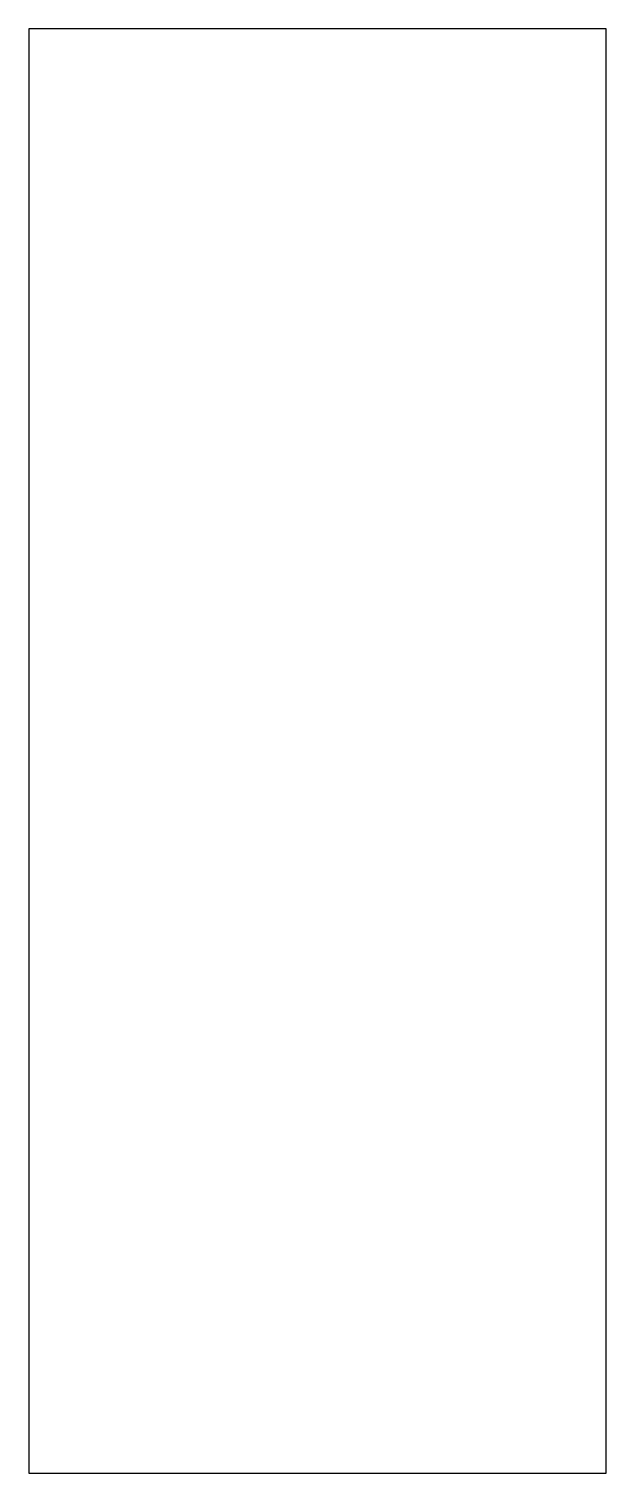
# Model space of a CAD drawing. Header units: millimetres. Extents: x 0 to 1000, y 0 to 2500.
import ezdxf

# ---------------------------------------------------------------- set-up
doc = ezdxf.new("R2010")
doc.units = ezdxf.units.MM

msp = doc.modelspace()

# ---------------------------------------------------------------- linework, layer by layer
for p, q in [((1000, 2500), (0, 2500)), ((0, 2500), (0, 0)), ((1000, 0), (1000, 2500)), ((0, 0), (1000, 0))]:
    msp.add_line(p, q)

doc.saveas('drawing.dxf')
